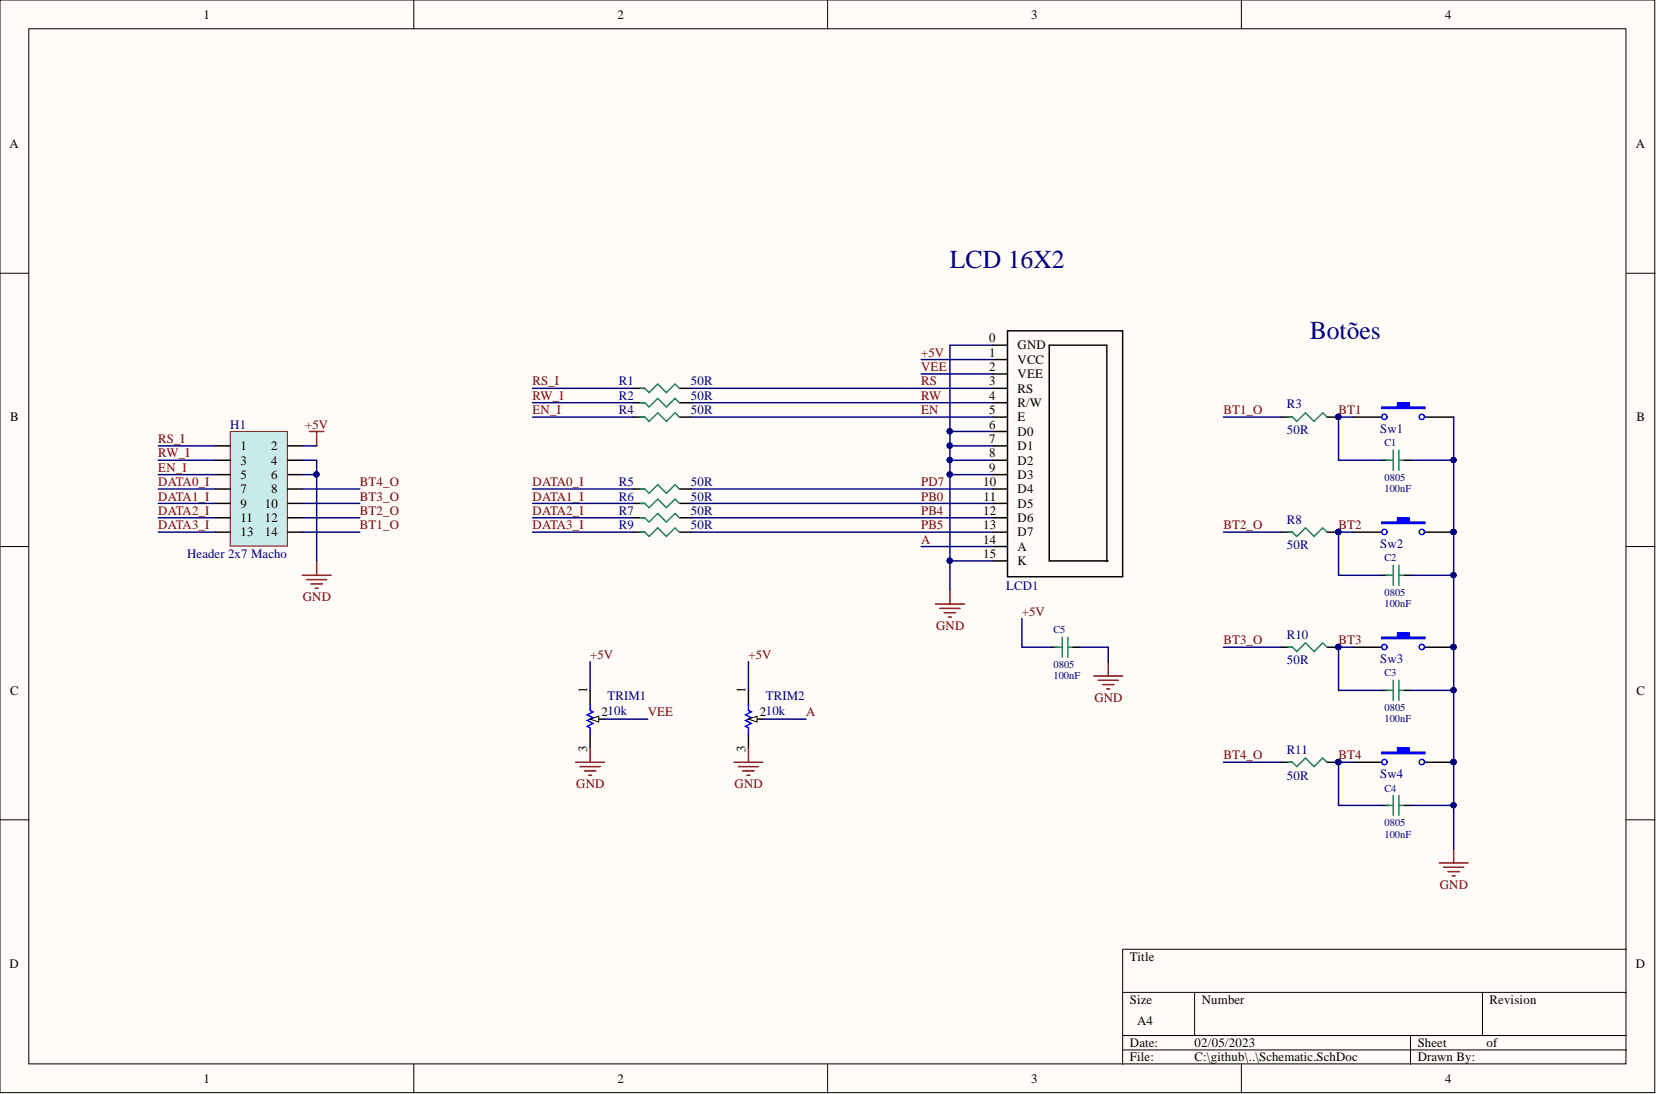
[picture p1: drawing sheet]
<svg xmlns="http://www.w3.org/2000/svg" width="292mm" height="193mm" viewBox="0 0 292 193" stroke-linecap="round" stroke-linejoin="round" font-family="sans-serif">
<defs><g id="words">
<g font-size="4.6" fill="#000080">
<text x="167.6" y="47.2">LCD 16X2</text>
<text x="231" y="59.9">Botões</text>
</g>
<g font-size="2.3">
<text x="35.9" y="3.3">1</text>
<text x="108.9" y="3.3">2</text>
<text x="181.9" y="3.3">3</text>
<text x="254.9" y="3.3">4</text>
<text x="1.7" y="26.1">A</text>
<text x="288.6" y="26.1">A</text>
<text x="174.5" y="60.4">0</text>
<text x="174.5" y="62.9">1</text>
<text x="174.5" y="65.5">2</text>
<text x="179.5" y="61.6">GND</text>
<text x="179.5" y="64.2">VCC</text>
<text x="174.5" y="68">3</text>
<text x="174.5" y="70.5">4</text>
<text x="179.5" y="66.7">VEE</text>
<text x="179.5" y="69.3">RS</text>
<text x="179.5" y="71.8">R/W</text>
<text x="1.8" y="74.3">B</text>
<text x="174.5" y="73.1">5</text>
<text x="174.5" y="75.6">6</text>
<text x="179.5" y="74.3">E</text>
<text x="179.5" y="76.9">D0</text>
<text x="288.7" y="74.3">B</text>
<text x="42.4" y="79.4">1</text>
<text x="42.4" y="81.9">3</text>
<text x="47.8" y="79.4">2</text>
<text x="47.8" y="81.9">4</text>
<text x="174.5" y="78.1">7</text>
<text x="174.5" y="80.7">8</text>
<text x="174.5" y="83.2">9</text>
<text x="179.5" y="79.4">D1</text>
<text x="179.5" y="81.9">D2</text>
<text x="42.4" y="84.5">5</text>
<text x="42.4" y="87">7</text>
<text x="42.4" y="89.6">9</text>
<text x="46.7" y="89.6">10</text>
<text x="47.8" y="84.5">6</text>
<text x="47.8" y="87">8</text>
<text x="173.4" y="85.7">10</text>
<text x="173.5" y="88.3">11</text>
<text x="179.5" y="84.5">D3</text>
<text x="179.5" y="87">D4</text>
<text x="179.5" y="89.6">D5</text>
<text x="42.4" y="92.1">11</text>
<text x="42.4" y="94.6">13</text>
<text x="46.7" y="92.1">12</text>
<text x="46.7" y="94.6">14</text>
<text x="173.4" y="90.8">12</text>
<text x="173.4" y="93.4">13</text>
<text x="173.4" y="95.9">14</text>
<text x="179.5" y="92.1">D6</text>
<text x="179.5" y="94.6">D7</text>
<text x="173.4" y="98.4">15</text>
<text x="179.5" y="97.2">A</text>
<text x="179.5" y="99.7">K</text>
<text x="1.8" y="122.5">C</text>
<text x="103.6" y="122.3" transform="rotate(-90 103.6 122.3)">1</text>
<text x="131.5" y="122.3" transform="rotate(-90 131.5 122.3)">1</text>
<text x="288.7" y="122.5">C</text>
<text x="106.1" y="126.3">210k</text>
<text x="134" y="126.3">210k</text>
<text x="103.6" y="132.6" transform="rotate(-90 103.6 132.6)">3</text>
<text x="131.5" y="132.6" transform="rotate(-90 131.5 132.6)">3</text>
<text x="1.7" y="170.7">D</text>
<text x="199.3" y="169.5">Title</text>
<text x="288.6" y="170.7">D</text>
<text x="199.3" y="177.1">Size</text>
<text x="212" y="177.1">Number</text>
<text x="262.8" y="177.1">Revision</text>
<text x="199.3" y="184.7">Date:</text>
<text x="200.6" y="180.9">A4</text>
<text x="210.7" y="184.7">02/05/2023</text>
<text x="250.1" y="184.7">Sheet</text>
<text x="262.2" y="184.7">of</text>
<text x="35.9" y="191">1</text>
<text x="108.9" y="191">2</text>
<text x="181.9" y="191">3</text>
<text x="199.3" y="187.2">File:</text>
<text x="210.7" y="187.2">C:\github\..\Schematic.SchDoc</text>
<text x="250.1" y="187.2">Drawn By:</text>
<text x="254.9" y="191">4</text>
</g>
<g font-size="2.3" fill="#800000">
<text x="162.5" y="62.9">+5V</text>
<text x="162.5" y="65.5">VEE</text>
<text x="93.9" y="68">RS_I</text>
<text x="93.9" y="70.5">RW_I</text>
<text x="162.5" y="68">RS</text>
<text x="162.5" y="70.5">RW</text>
<text x="53.8" y="75.6">+5V</text>
<text x="93.9" y="73.1">EN_I</text>
<text x="162.5" y="73.1">EN</text>
<text x="215.8" y="73.1">BT1_O</text>
<text x="236.1" y="73.1">BT1</text>
<text x="27.9" y="78.1">RS_I</text>
<text x="27.9" y="80.7">RW_I</text>
<text x="27.9" y="83.2">EN_I</text>
<text x="27.9" y="85.7">DATA0_I</text>
<text x="27.9" y="88.3">DATA1_I</text>
<text x="63.5" y="85.7">BT4_O</text>
<text x="63.5" y="88.3">BT3_O</text>
<text x="93.9" y="85.7">DATA0_I</text>
<text x="93.9" y="88.3">DATA1_I</text>
<text x="162.5" y="85.7">PD7</text>
<text x="162.5" y="88.3">PB0</text>
<text x="27.9" y="90.8">DATA2_I</text>
<text x="27.9" y="93.4">DATA3_I</text>
<text x="63.5" y="93.4">BT1_O</text>
<text x="63.5" y="90.8">BT2_O</text>
<text x="93.9" y="90.8">DATA2_I</text>
<text x="93.9" y="93.4">DATA3_I</text>
<text x="162.5" y="90.8">PB4</text>
<text x="162.5" y="93.4">PB5</text>
<text x="162.5" y="95.9">A</text>
<text x="215.8" y="93.4">BT2_O</text>
<text x="236.1" y="93.4">BT2</text>
<text x="53.4" y="106">GND</text>
<text x="165.1" y="111.1">GND</text>
<text x="180.3" y="108.6">+5V</text>
<text x="215.8" y="113.7">BT3_O</text>
<text x="236.1" y="113.7">BT3</text>
<text x="104.1" y="116.2">+5V</text>
<text x="132" y="116.2">+5V</text>
<text x="193" y="123.8">GND</text>
<text x="114.2" y="126.3">VEE</text>
<text x="142.2" y="126.3">A</text>
<text x="215.8" y="134">BT4_O</text>
<text x="236.1" y="134">BT4</text>
<text x="101.6" y="139">GND</text>
<text x="129.6" y="139">GND</text>
<text x="254" y="156.8">GND</text>
</g>
<g font-size="2.3" fill="#000080">
<text x="109.2" y="68">R1</text>
<text x="109.2" y="70.5">R2</text>
<text x="121.9" y="68">50R</text>
<text x="121.9" y="70.5">50R</text>
<text x="40.6" y="75.6">H1</text>
<text x="109.2" y="73.1">R4</text>
<text x="121.9" y="73.1">50R</text>
<text x="227" y="76.6">50R</text>
<text x="227" y="72">R3</text>
<text x="243.5" y="76.4">Sw1</text>
<text x="109.2" y="85.7">R5</text>
<text x="109.2" y="88.3">R6</text>
<text x="121.9" y="85.7">50R</text>
<text x="121.9" y="88.3">50R</text>
<text x="109.2" y="90.8">R7</text>
<text x="109.2" y="93.4">R9</text>
<text x="121.9" y="90.8">50R</text>
<text x="121.9" y="93.4">50R</text>
<text x="227" y="92.3">R8</text>
<text x="33" y="98.4">Header 2x7 Macho</text>
<text x="227" y="96.9">50R</text>
<text x="243.5" y="96.7">Sw2</text>
<text x="177.5" y="104">LCD1</text>
<text x="227" y="112.6">R10</text>
<text x="227" y="117.2">50R</text>
<text x="243.5" y="117">Sw3</text>
<text x="107.1" y="123.5">TRIM1</text>
<text x="135.1" y="123.5">TRIM2</text>
<text x="227" y="137.5">50R</text>
<text x="227" y="132.9">R11</text>
<text x="243.5" y="137.2">Sw4</text>
</g>
<g font-size="1.9" fill="#000080">
<text x="244.2" y="78.7">C1</text>
<text x="244.2" y="86.8">100nF</text>
<text x="244.2" y="84.8">0805</text>
<text x="244.2" y="99">C2</text>
<text x="244.2" y="107.1">100nF</text>
<text x="244.2" y="105.1">0805</text>
<text x="185.8" y="111.7">C5</text>
<text x="185.8" y="119.8">100nF</text>
<text x="185.8" y="117.8">0805</text>
<text x="244.2" y="119.3">C3</text>
<text x="244.2" y="125.4">0805</text>
<text x="244.2" y="127.4">100nF</text>
<text x="244.2" y="139.6">C4</text>
<text x="244.2" y="147.7">100nF</text>
<text x="244.2" y="145.7">0805</text>
</g>
</g></defs>
<g fill="#fffcf8" stroke="#000" stroke-width=".18">
<path d="M0 0h291.9v192.7h-291.9z"/>
<path d="M5.1 5.1h281.7v182.6h-281.7z"/>
</g>
<g fill="none" stroke="#000" stroke-width=".18">
<path d="M73 0v5.1M146 0v5.1M219 0v5.1M0 48.2h5.1M286.9 48.2h5.1M0 96.4h5.1M286.9 96.4h5.1M0 144.6h5.1M286.9 144.6h5.1M198 175h88.9M210.7 175v7.7M261.5 175v7.7"/>
<path d="M286.9 167.4h-88.9v20.3M73 187.7v5.1M146 187.7v5.1M198 182.7h88.9M198 185.2h88.9M219 187.7v5.1M248.8 182.7v5"/>
</g>
<path d="M238.6 114.2h5.1M251.3 114.2h5.1" fill="none" stroke="#000" stroke-width=".26"/>
<circle cx="256.4" cy="114.1" r=".47" fill="#000080" stroke="#000080" stroke-width=".18"/>
<path d="M243.7 112.4h2.8v-.8h2v.8h2.8v.2h-7.6z" fill-rule="evenodd" fill="#00f"/>
<g fill="none" stroke="#00f" stroke-width=".26">
<path d="M243.7 112.4h2.8v-.8h2v.8h2.8v.2h-7.6z"/>
<circle cx="244.2" cy="114.1" r=".47"/>
<circle cx="250.8" cy="114.1" r=".47"/>
</g>
<g fill="#000080" stroke="#000080" stroke-width=".18">
<circle cx="256.4" cy="114.1" r=".47"/>
<circle cx="256.4" cy="134.4" r=".47"/>
</g>
<g fill="none" stroke="#000" stroke-width=".26">
<path d="M177.7 58.3h20.3v43.4h-20.3zM175.2 60.9h2.5M175.2 63.4h2.5M175.2 66h2.5M175.2 68.5h2.5M175.2 71h2.5M175.2 73.6h2.5M175.2 76.1h2.5M175.2 78.6h2.5M185.1 60.9h10.1v38h.3h-10.4zM175.2 81.2h2.5M175.2 83.7h2.5"/>
<path d="M175.2 86.3h2.5M175.2 88.8h2.5M175.2 91.3h2.5M175.2 93.9h2.5M175.2 96.4h2.5M175.2 98.9h2.5M238.6 134.5h5.1M251.3 134.5h5.1"/>
</g>
<path d="M165 106.6h5.1M165.8 107.3h3.5M166.5 108.1h2.1M167.3 108.8h.5M167.6 104v2.6" fill="none" stroke="#800000" stroke-width=".26"/>
<path d="M243.7 132.7h2.8v-.8h2v.8h2.8v.2h-7.6z" fill-rule="evenodd" fill="#00f"/>
<g fill="none" stroke="#00f" stroke-width=".26">
<path d="M243.7 132.7h2.8v-.8h2v.8h2.8v.2h-7.6z"/>
<circle cx="244.2" cy="134.4" r=".47"/>
<circle cx="250.8" cy="134.4" r=".47"/>
</g>
<circle cx="256.4" cy="134.4" r=".47" fill="#000080" stroke="#000080" stroke-width=".18"/>
<path d="M238.6 73.6h5.1M251.3 73.6h5.1M243.7 121.8h1.3M247.5 121.8h1.3M243.7 142.1h1.3M247.5 142.1h1.3" fill="none" stroke="#000" stroke-width=".26"/>
<path d="M245.8 120v3.5M246.8 120v3.5M244.5 121.8h1.3M246.8 121.8h.7M244.5 142.1h1.3M245.8 140.3v3.5M246.8 140.3v3.5M246.8 142.1h.7" fill="none" stroke="#17855c" stroke-width=".26"/>
<path d="M253.9 152.2h5.1M254.6 153h3.6M255.4 153.7h2M256.2 154.5h.5M256.4 149.7v2.5" fill="none" stroke="#800000" stroke-width=".26"/>
<path d="M243.7 71.8h2.8v-.8h2v.8h2.8v.2h-7.6z" fill-rule="evenodd" fill="#00f"/>
<g fill="none" stroke="#00f" stroke-width=".26">
<path d="M243.7 71.8h2.8v-.8h2v.8h2.8v.2h-7.6z"/>
<circle cx="244.2" cy="73.5" r=".47"/>
<circle cx="250.8" cy="73.5" r=".47"/>
</g>
<path d="M238.6 93.9h5.1M251.3 93.9h5.1" fill="none" stroke="#000" stroke-width=".26"/>
<circle cx="256.4" cy="93.8" r=".47" fill="#000080" stroke="#000080" stroke-width=".18"/>
<path d="M243.7 92.1h2.8v-.8h2v.8h2.8v.2h-7.6z" fill-rule="evenodd" fill="#00f"/>
<g fill="none" stroke="#00f" stroke-width=".26">
<path d="M243.7 92.1h2.8v-.8h2v.8h2.8v.2h-7.6z"/>
<circle cx="244.2" cy="93.8" r=".47"/>
<circle cx="250.8" cy="93.8" r=".47"/>
</g>
<circle cx="256.4" cy="93.8" r=".47" fill="#000080" stroke="#000080" stroke-width=".18"/>
<path d="M243.7 81.2h1.3M247.5 81.2h1.3M243.7 101.5h1.3M247.5 101.5h1.3" fill="none" stroke="#000" stroke-width=".26"/>
<path d="M245.8 79.4v3.6M246.8 79.4v3.6M244.5 81.2h1.3M245.8 99.7v3.6M246.8 81.2h.7M246.8 99.7v3.6M244.5 101.5h1.3M246.8 101.5h.7" fill="none" stroke="#17855c" stroke-width=".26"/>
<path d="M40.6 76.1h10.1v20.2h-10.1z" fill="#c8ebeb" stroke="#800000" stroke-width=".18"/>
<g fill="none" stroke="#000" stroke-width=".26">
<path d="M38.1 78.6h2.5M50.8 78.6h2.5M111.7 68.5h2M111.7 73.6h2M111.7 71h2M119.8 68.5h2.1M119.8 73.6h2.1M119.8 71h2.1M225.9 73.6h2.1M234.1 73.6h2M38.1 81.2h2.5M38.1 83.7h2.5"/>
<path d="M38.1 86.3h2.5M38.1 88.8h2.5M38.1 91.3h2.5M38.1 93.9h2.5M50.8 81.2h2.5M50.8 83.7h2.5M50.8 86.3h2.5M50.8 88.8h2.5M50.8 91.3h2.5M50.8 93.9h2.5M111.7 86.3h2M111.7 88.8h2"/>
<path d="M111.7 91.3h2M111.7 93.9h2M119.8 86.3h2.1M119.8 88.8h2.1M119.8 91.3h2.1M119.8 93.9h2.1M225.9 93.9h2.1M234.1 93.9h2M225.9 114.2h2.1M234.1 114.2h2M104.1 121.8v2.5M104.1 129.4v2.5"/>
<path d="M104.1 126.8h2.5M225.9 134.5h2.1M234.1 134.5h2"/>
</g>
<path d="M54.6 76.1h2.5M55.9 76.1v2.5M55.9 98.9v2.6M53.3 101.5h5.1M54.1 102.2h3.5M54.8 103h2.1M55.6 103.8h.5" fill="none" stroke="#800000" stroke-width=".26"/>
<path d="M113 68.5h.7l.8 .8 1.5-1.6 1.5 1.6 1.6-1.6 .7 .8M113 71h.7l.8 .8 1.5-1.5 1.5 1.5 1.6-1.5 .7 .7M113 73.6h.7l.8 .7 1.5-1.5 1.5 1.5 1.6-1.5 .7 .8M227.2 73.6h.8l.7 .7 1.6-1.5 1.5 1.5 1.5-1.5 .8 .8M113 86.3h.7l.8 .7 1.5-1.5 1.5 1.5 1.6-1.5 .7 .8M113 88.8h.7l.8 .8 1.5-1.6 1.5 1.6 1.6-1.6 .7 .8M113 91.3h.7l.8 .8 1.5-1.5 1.5 1.5 1.6-1.5 .7 .7M113 93.9h.7l.8 .7 1.5-1.5 1.5 1.5 1.6-1.5 .7 .8M227.2 93.9h.8l.7 .7 1.6-1.5 1.5 1.5 1.5-1.5 .8 .8M227.2 114.2h.8l.7 .7 1.6-1.5 1.5 1.5 1.5-1.5 .8 .8M227.2 134.5h.8l.7 .7 1.6-1.5 1.5 1.5 1.5-1.5 .8 .8" fill="none" stroke="#17855c" stroke-width=".26"/>
<g fill="#000080" stroke="#000080" stroke-width=".18">
<circle cx="236.1" cy="73.5" r=".47"/>
<circle cx="236.1" cy="93.8" r=".47"/>
<circle cx="236.1" cy="114.1" r=".47"/>
<circle cx="236.1" cy="134.4" r=".47"/>
</g>
<path d="M104.1 124.3v1l.5 .3-1 .5 1 .5-1 .5 1 .5-1 .5 .5 .3v1" fill="none" stroke="#00f" stroke-width=".26"/>
<path d="M104.1 126.8l1.5-.5v1.1z" fill="#fffcf8"/>
<path d="M104.1 126.8l1.5-.5v1.1z" fill="none" stroke="#000" stroke-width=".18"/>
<path d="M101.5 134.5h5.1M102.3 135.2h3.6M103.1 136h2M103.8 136.7h.5M104.1 131.9v2.6" fill="none" stroke="#800000" stroke-width=".26"/>
<path d="M132 121.8v2.5M132 129.4v2.5M132 126.8h2.6" fill="none" stroke="#000" stroke-width=".26"/>
<path d="M132 124.3v1l.5 .3-1 .5 1 .5-1 .5 1 .5-1 .5 .5 .3v1" fill="none" stroke="#00f" stroke-width=".26"/>
<path d="M132 126.8l1.5-.5v1.1z" fill="#fffcf8"/>
<path d="M132 126.8l1.5-.5v1.1z" fill="none" stroke="#000" stroke-width=".18"/>
<path d="M192.9 119.2h5.1M193.7 120h3.6M195.5 116.7v2.5M129.5 134.5h5.1M130.2 135.2h3.6M131 136h2M131.8 136.7h.5M132 131.9v2.6M194.5 120.8h2M195.2 121.5h.5" fill="none" stroke="#800000" stroke-width=".26"/>
<path d="M185.3 114.2h1.3M189.1 114.2h1.3" fill="none" stroke="#000" stroke-width=".26"/>
<path d="M186.1 114.2h1.3M187.4 112.4v3.5M188.4 114.2h.7M188.4 112.4v3.5" fill="none" stroke="#17855c" stroke-width=".26"/>
<g fill="none" stroke="#000080" stroke-width=".26">
<path d="M27.9 78.6h10.2M53.3 78.6h2.6M93.9 73.6h17.8M93.9 68.5h17.8M93.9 71h17.8M121.9 73.6h53.3M121.9 68.5h53.3M121.9 71h53.3M162.5 63.4h12.7M162.5 66h12.7M167.6 78.6h7.6M167.6 76.1h7.6"/>
<path d="M175.2 60.9h-7.6v43.1M215.8 73.6h10.1M238.6 73.6h-2.5v7.6h7.6M256.4 73.6v7.6h-7.6M27.9 83.7h10.2M27.9 81.2h10.2M27.9 88.8h10.2M27.9 86.3h10.2M27.9 91.3h10.2M27.9 93.9h10.2M53.3 81.2h2.6v2.5h-2.6M53.3 88.8h10.2"/>
<path d="M53.3 86.3h10.2M53.3 91.3h10.2M53.3 93.9h10.2M55.9 83.7v15.2M93.9 88.8h17.8M93.9 86.3h17.8M93.9 91.3h17.8M93.9 93.9h17.8M121.9 88.8h53.3M121.9 86.3h53.3M121.9 91.3h53.3M121.9 93.9h53.3"/>
<path d="M162.5 96.4h12.7M167.6 83.7h7.6M167.6 81.2h7.6M167.6 98.9h7.6M215.8 93.9h10.1M238.6 93.9h-2.5v7.6h7.6M256.4 81.2v40.6h-7.6M104.1 116.7v5.1M132 116.7v5.1M180.3 109.1v5.1h5M190.4 114.2h5.1v2.5M215.8 114.2h10.1"/>
<path d="M238.6 114.2h-2.5v7.6h7.6M248.8 101.5h7.6M106.6 126.8h7.6M134.6 126.8h7.6M215.8 134.5h10.1M238.6 134.5h-2.5v7.6h7.6M256.4 121.8v27.9M248.8 142.1h7.6"/>
</g>
<g fill="#000080" stroke="#000080" stroke-width=".18">
<circle cx="167.5" cy="83.7" r=".47"/>
<circle cx="167.5" cy="81.1" r=".47"/>
<circle cx="167.5" cy="78.6" r=".47"/>
<circle cx="167.5" cy="76.1" r=".47"/>
<circle cx="167.5" cy="98.9" r=".47"/>
<circle cx="256.4" cy="81.1" r=".47"/>
<circle cx="236.1" cy="114.1" r=".47"/>
<circle cx="236.1" cy="134.4" r=".47"/>
<circle cx="236.1" cy="93.8" r=".47"/>
<circle cx="236.1" cy="73.5" r=".47"/>
<circle cx="256.4" cy="101.4" r=".47"/>
<circle cx="256.4" cy="142" r=".47"/>
<circle cx="256.4" cy="93.8" r=".47"/>
<circle cx="256.4" cy="114.1" r=".47"/>
<circle cx="256.4" cy="121.7" r=".47"/>
<circle cx="256.4" cy="134.4" r=".47"/>
<circle cx="55.8" cy="83.7" r=".47"/>
</g>
<use href="#words"/>
</svg>
